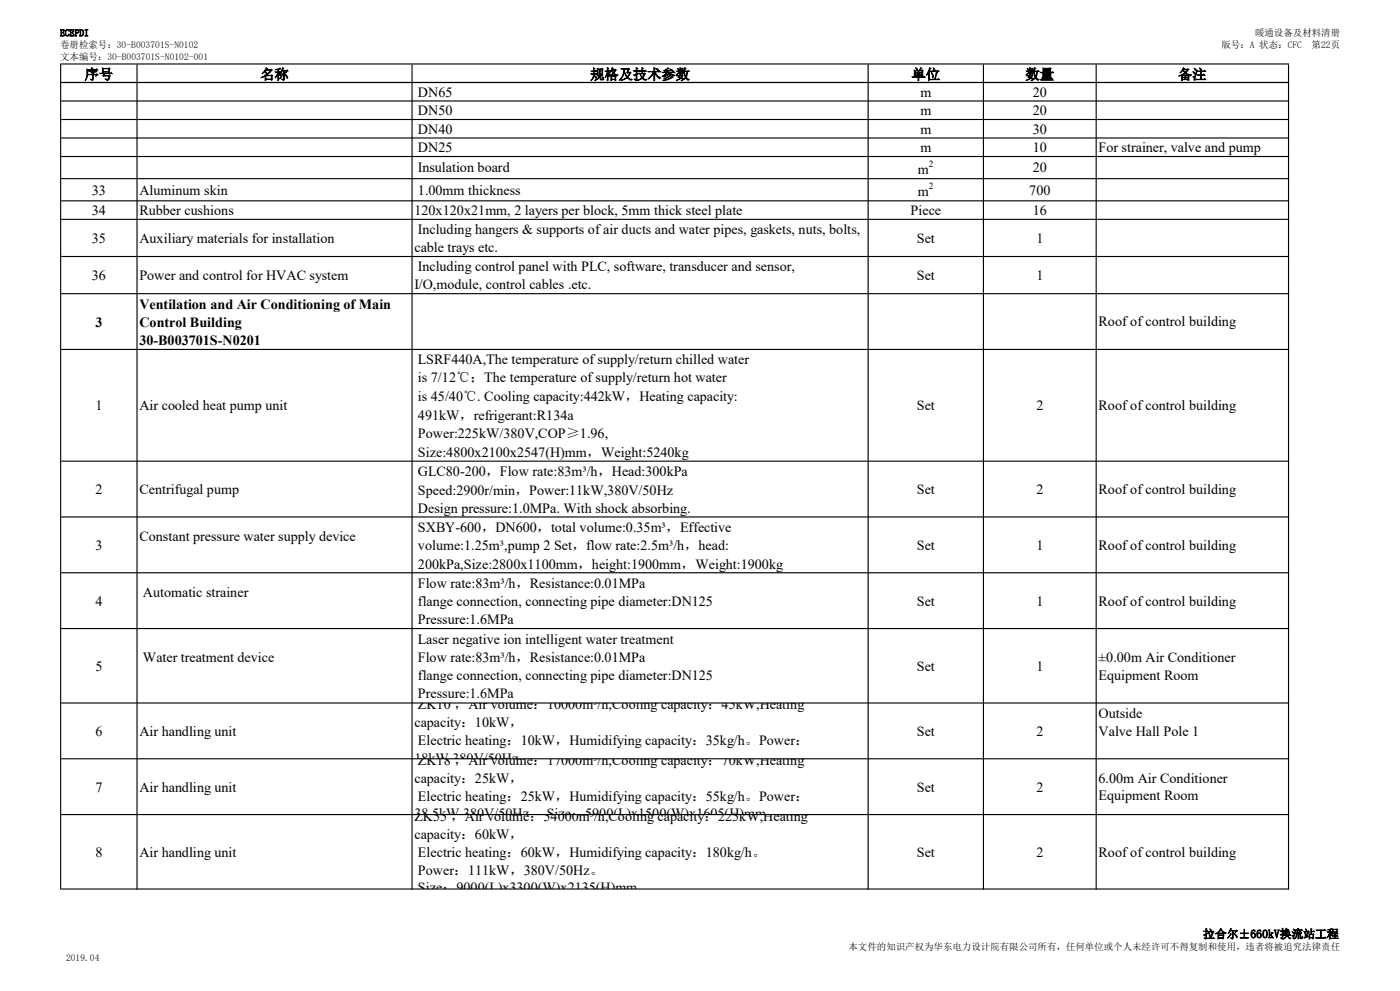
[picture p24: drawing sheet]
<svg xmlns="http://www.w3.org/2000/svg" width="420mm" height="297mm" viewBox="0 0 420 297" stroke-linecap="round" stroke-linejoin="round" font-family="sans-serif">
<defs><g id="words">
<g font-size="4.2">
<text x="25.4" y="23.7">序号</text>
<text x="78.1" y="23.7">名称</text>
<text x="177.1" y="23.7">规格及技术参数</text>
<text x="273.5" y="23.7">单位</text>
<text x="307.7" y="23.7">数量</text>
<text x="353.4" y="23.7">备注</text>
<text x="125.4" y="29">DN65</text>
<text x="276.1" y="29">m</text>
<text x="309.8" y="29">20</text>
<text x="125.4" y="34.5">DN50</text>
<text x="276.1" y="34.5">m</text>
<text x="309.8" y="34.5">20</text>
<text x="125.4" y="40">DN40</text>
<text x="276.1" y="40">m</text>
<text x="309.8" y="40">30</text>
<text x="125.4" y="45.6">DN25</text>
<text x="276.1" y="45.6">m</text>
<text x="309.8" y="45.6">10</text>
<text x="329.6" y="45.6">For strainer, valve and pump</text>
<text x="125.4" y="51.7">Insulation board</text>
<text x="275.4" y="52.1">m</text>
<text x="309.8" y="51.7">20</text>
<text x="27.6" y="58.3">33</text>
<text x="41.8" y="58.3">Aluminum skin</text>
<text x="125.4" y="58.3">1.00mm thickness</text>
<text x="275.4" y="58.8">m</text>
<text x="308.8" y="58.3">700</text>
<text x="27.6" y="64.4">34</text>
<text x="41.8" y="64.4">Rubber cushions</text>
<text x="124.3" y="64.4">120x120x21mm, 2 layers per block, 5mm thick steel plate</text>
<text x="273.2" y="64.4">Piece</text>
<text x="309.8" y="64.4">16</text>
<text x="125.4" y="70.1">Including hangers &amp; supports of air ducts and water pipes, gaskets, nuts, bolts,</text>
<text x="27.6" y="72.8">35</text>
<text x="41.8" y="72.8">Auxiliary materials for installation</text>
<text x="124.3" y="75.4">cable trays etc.</text>
<text x="275" y="72.8">Set</text>
<text x="310.9" y="72.8">1</text>
<text x="27.6" y="83.9">36</text>
<text x="41.8" y="83.9">Power and control for HVAC system</text>
<text x="125.4" y="81.2">Including control panel with PLC, software, transducer and sensor,</text>
<text x="275" y="83.9">Set</text>
<text x="310.9" y="83.9">1</text>
<text x="124.3" y="86.6">I/O,module, control cables .etc.</text>
<text x="41.8" y="92.5">Ventilation and Air Conditioning of Main</text>
<text x="28.6" y="97.9">3</text>
<text x="41.8" y="98">Control Building</text>
<text x="329.6" y="97.8">Roof of control building</text>
<text x="41.8" y="103.3">30-B003701S-N0201</text>
<text x="125.4" y="109">LSRF440A,The temperature of supply/return chilled water</text>
<text x="125.4" y="114.6">is 7/12℃；The temperature of supply/return hot water</text>
<text x="28.6" y="122.9">1</text>
<text x="41.8" y="122.9">Air cooled heat pump unit</text>
<text x="125.4" y="120.1">is 45/40℃. Cooling capacity:442kW，Heating capacity:</text>
<text x="125.4" y="125.7">491kW，refrigerant:R134a</text>
<text x="275" y="122.9">Set</text>
<text x="310.9" y="122.9">2</text>
<text x="329.6" y="122.9">Roof of control building</text>
<text x="125.4" y="131.3">Power:225kW/380V,COP≥1.96,</text>
<text x="125.4" y="136.9">Size:4800x2100x2547(H)mm，Weight:5240kg</text>
<text x="125.4" y="142.7">GLC80-200，Flow rate:83m³/h，Head:300kPa</text>
<text x="28.6" y="148">2</text>
<text x="41.8" y="148">Centrifugal pump</text>
<text x="125.4" y="148.3">Speed:2900r/min，Power:11kW,380V/50Hz</text>
<text x="275" y="148">Set</text>
<text x="310.9" y="148">2</text>
<text x="329.6" y="148">Roof of control building</text>
<text x="125.4" y="153.6">Design pressure:1.0MPa. With shock absorbing.</text>
<text x="125.4" y="159.3">SXBY-600，DN600，total volume:0.35m³，Effective</text>
<text x="28.6" y="164.8">3</text>
<text x="41.8" y="162.1">Constant pressure water supply device</text>
<text x="125.4" y="164.9">volume:1.25m³,pump 2 Set，flow rate:2.5m³/h，head:</text>
<text x="275" y="164.8">Set</text>
<text x="310.9" y="164.8">1</text>
<text x="329.6" y="164.8">Roof of control building</text>
<text x="125.4" y="170.5">200kPa,Size:2800x1100mm，height:1900mm，Weight:1900kg</text>
<text x="42.9" y="178.8">Automatic strainer</text>
<text x="125.4" y="176.3">Flow rate:83m³/h，Resistance:0.01MPa</text>
<text x="28.6" y="181.5">4</text>
<text x="125.4" y="181.6">flange connection, connecting pipe diameter:DN125</text>
<text x="275" y="181.5">Set</text>
<text x="310.9" y="181.5">1</text>
<text x="329.6" y="181.5">Roof of control building</text>
<text x="125.4" y="186.9">Pressure:1.6MPa</text>
<text x="125.4" y="192.9">Laser negative ion intelligent water treatment</text>
<text x="28.6" y="201">5</text>
<text x="42.9" y="198.3">Water treatment device</text>
<text x="125.4" y="198.5">Flow rate:83m³/h，Resistance:0.01MPa</text>
<text x="125.4" y="203.8">flange connection, connecting pipe diameter:DN125</text>
<text x="275" y="201">Set</text>
<text x="310.9" y="201">1</text>
<text x="329.6" y="198.3">±0.00m Air Conditioner</text>
<text x="329.6" y="203.7">Equipment Room</text>
<text x="125.4" y="209.1">Pressure:1.6MPa</text>
<text x="125.4" y="212.6">ZK10 ，Air volume：10000m³/h,Cooling capacity：45kW,Heating</text>
<text x="329.6" y="215.2">Outside</text>
<text x="28.6" y="220.5">6</text>
<text x="41.8" y="220.5">Air handling unit</text>
<text x="124.3" y="217.9">capacity：10kW，</text>
<text x="275" y="220.5">Set</text>
<text x="310.9" y="220.5">2</text>
<text x="329.6" y="220.5">Valve Hall Pole 1</text>
<text x="125.4" y="223.2">Electric heating：10kW，Humidifying capacity：35kg/h。Power：</text>
<text x="124.3" y="228.6">18kW,380V/50Hz。</text>
<text x="125.4" y="229.3">ZK18 ，Air volume：17000m³/h,Cooling capacity：70kW,Heating</text>
<text x="28.6" y="237.2">7</text>
<text x="41.8" y="237.2">Air handling unit</text>
<text x="124.3" y="234.6">capacity：25kW，</text>
<text x="125.4" y="239.9">Electric heating：25kW，Humidifying capacity：55kg/h。Power：</text>
<text x="275" y="237.2">Set</text>
<text x="310.9" y="237.2">2</text>
<text x="329.6" y="234.6">6.00m Air Conditioner</text>
<text x="329.6" y="239.9">Equipment Room</text>
<text x="124.3" y="245.3">38.5kW,380V/50Hz。 Size：5900(L)x1500(W)x1605(H)mm</text>
<text x="124.3" y="246.1">ZK55 ，Air volume：54000m³/h,Cooling capacity：225kW,Heating</text>
<text x="124.3" y="251.5">capacity：60kW，</text>
<text x="28.6" y="256.8">8</text>
<text x="41.8" y="256.8">Air handling unit</text>
<text x="125.4" y="256.8">Electric heating：60kW，Humidifying capacity：180kg/h。</text>
<text x="275" y="256.8">Set</text>
<text x="310.9" y="256.8">2</text>
<text x="329.6" y="256.8">Roof of control building</text>
<text x="125.4" y="262.1">Power：111kW，380V/50Hz。</text>
<text x="125.4" y="267.5">Size：9000(L)x3300(W)x2135(H)mm</text>
</g>
<text font-size="3.5" x="360.9" y="281.1">拉合尔±660kV换流站工程</text>
<g font-size="2.8">
<text x="18" y="10.8">ECEPDI</text>
<text x="376.5" y="10.8">暖通设备及材料清册</text>
<text x="18" y="14.4">卷册检索号：30-B003701S-N0102</text>
<text x="18" y="17.9">文本编号：30-B003701S-N0102-001</text>
<text x="366.4" y="14.4">版号：A 状态：CFC</text>
<text x="393.5" y="14.4">第22页</text>
<text x="278.7" y="50">2</text>
<text x="278.7" y="56.6">2</text>
<text x="254.6" y="284.8">本文件的知识产权为华东电力设计院有限公司所有，任何单位或个人未经许可不得复制和使用，违者将被追究法律责任</text>
<text x="19.8" y="288">2019.04</text>
</g>
</g></defs>
<g fill="#000">
<path d="M18 19h.4v5.9h-.4zM40.9 19.3h.4v5.6h-.4zM123.4 19.3h.4v5.6h-.4zM260.3 19.3h.3v5.6h-.3zM294.9 19.3h.3v5.6h-.3zM328.7 19.3h.3v5.6h-.3zM386.4 19.3h.3v5.6h-.3z" fill-rule="evenodd"/>
<path d="M18.4 19h368.3v.3h-368.3zM18.4 24.6h368.3v.3h-368.3z" fill-rule="evenodd"/>
<path d="M18 24.6h.4v242h-.4zM40.9 24.9h.4v241.7h-.4zM123.4 24.9h.4v241.7h-.4zM260.3 24.9h.3v241.7h-.3zM294.9 24.9h.3v241.7h-.3zM328.7 24.9h.3v241.7h-.3zM386.4 24.9h.3v241.7h-.3z" fill-rule="evenodd"/>
<path d="M18.4 24.6h368.3v.3h-368.3zM18.4 30.1h368.3v.3h-368.3zM18.4 35.6h368.3v.4h-368.3zM18.4 41.2h368.3v.3h-368.3zM18.4 46.7h368.3v.4h-368.3zM18.4 53.4h368.3v.3h-368.3zM18.4 60h368.3v.4h-368.3zM18.4 65.6h368.3v.3h-368.3zM18.4 76.7h368.3v.3h-368.3zM18.4 87.8h368.3v.4h-368.3zM18.4 104.6h368.3v.3h-368.3zM18.4 138h368.3v.4h-368.3zM18.4 154.8h368.3v.3h-368.3zM18.4 171.5h368.3v.3h-368.3zM18.4 188.2h368.3v.4h-368.3zM18.4 210.5h368.3v.4h-368.3zM18.4 227.2h368.3v.4h-368.3zM18.4 244h368.3v.3h-368.3zM18.4 266.3h368.3v.3h-368.3z" fill-rule="evenodd"/>
</g>
<use href="#words"/>
</svg>
